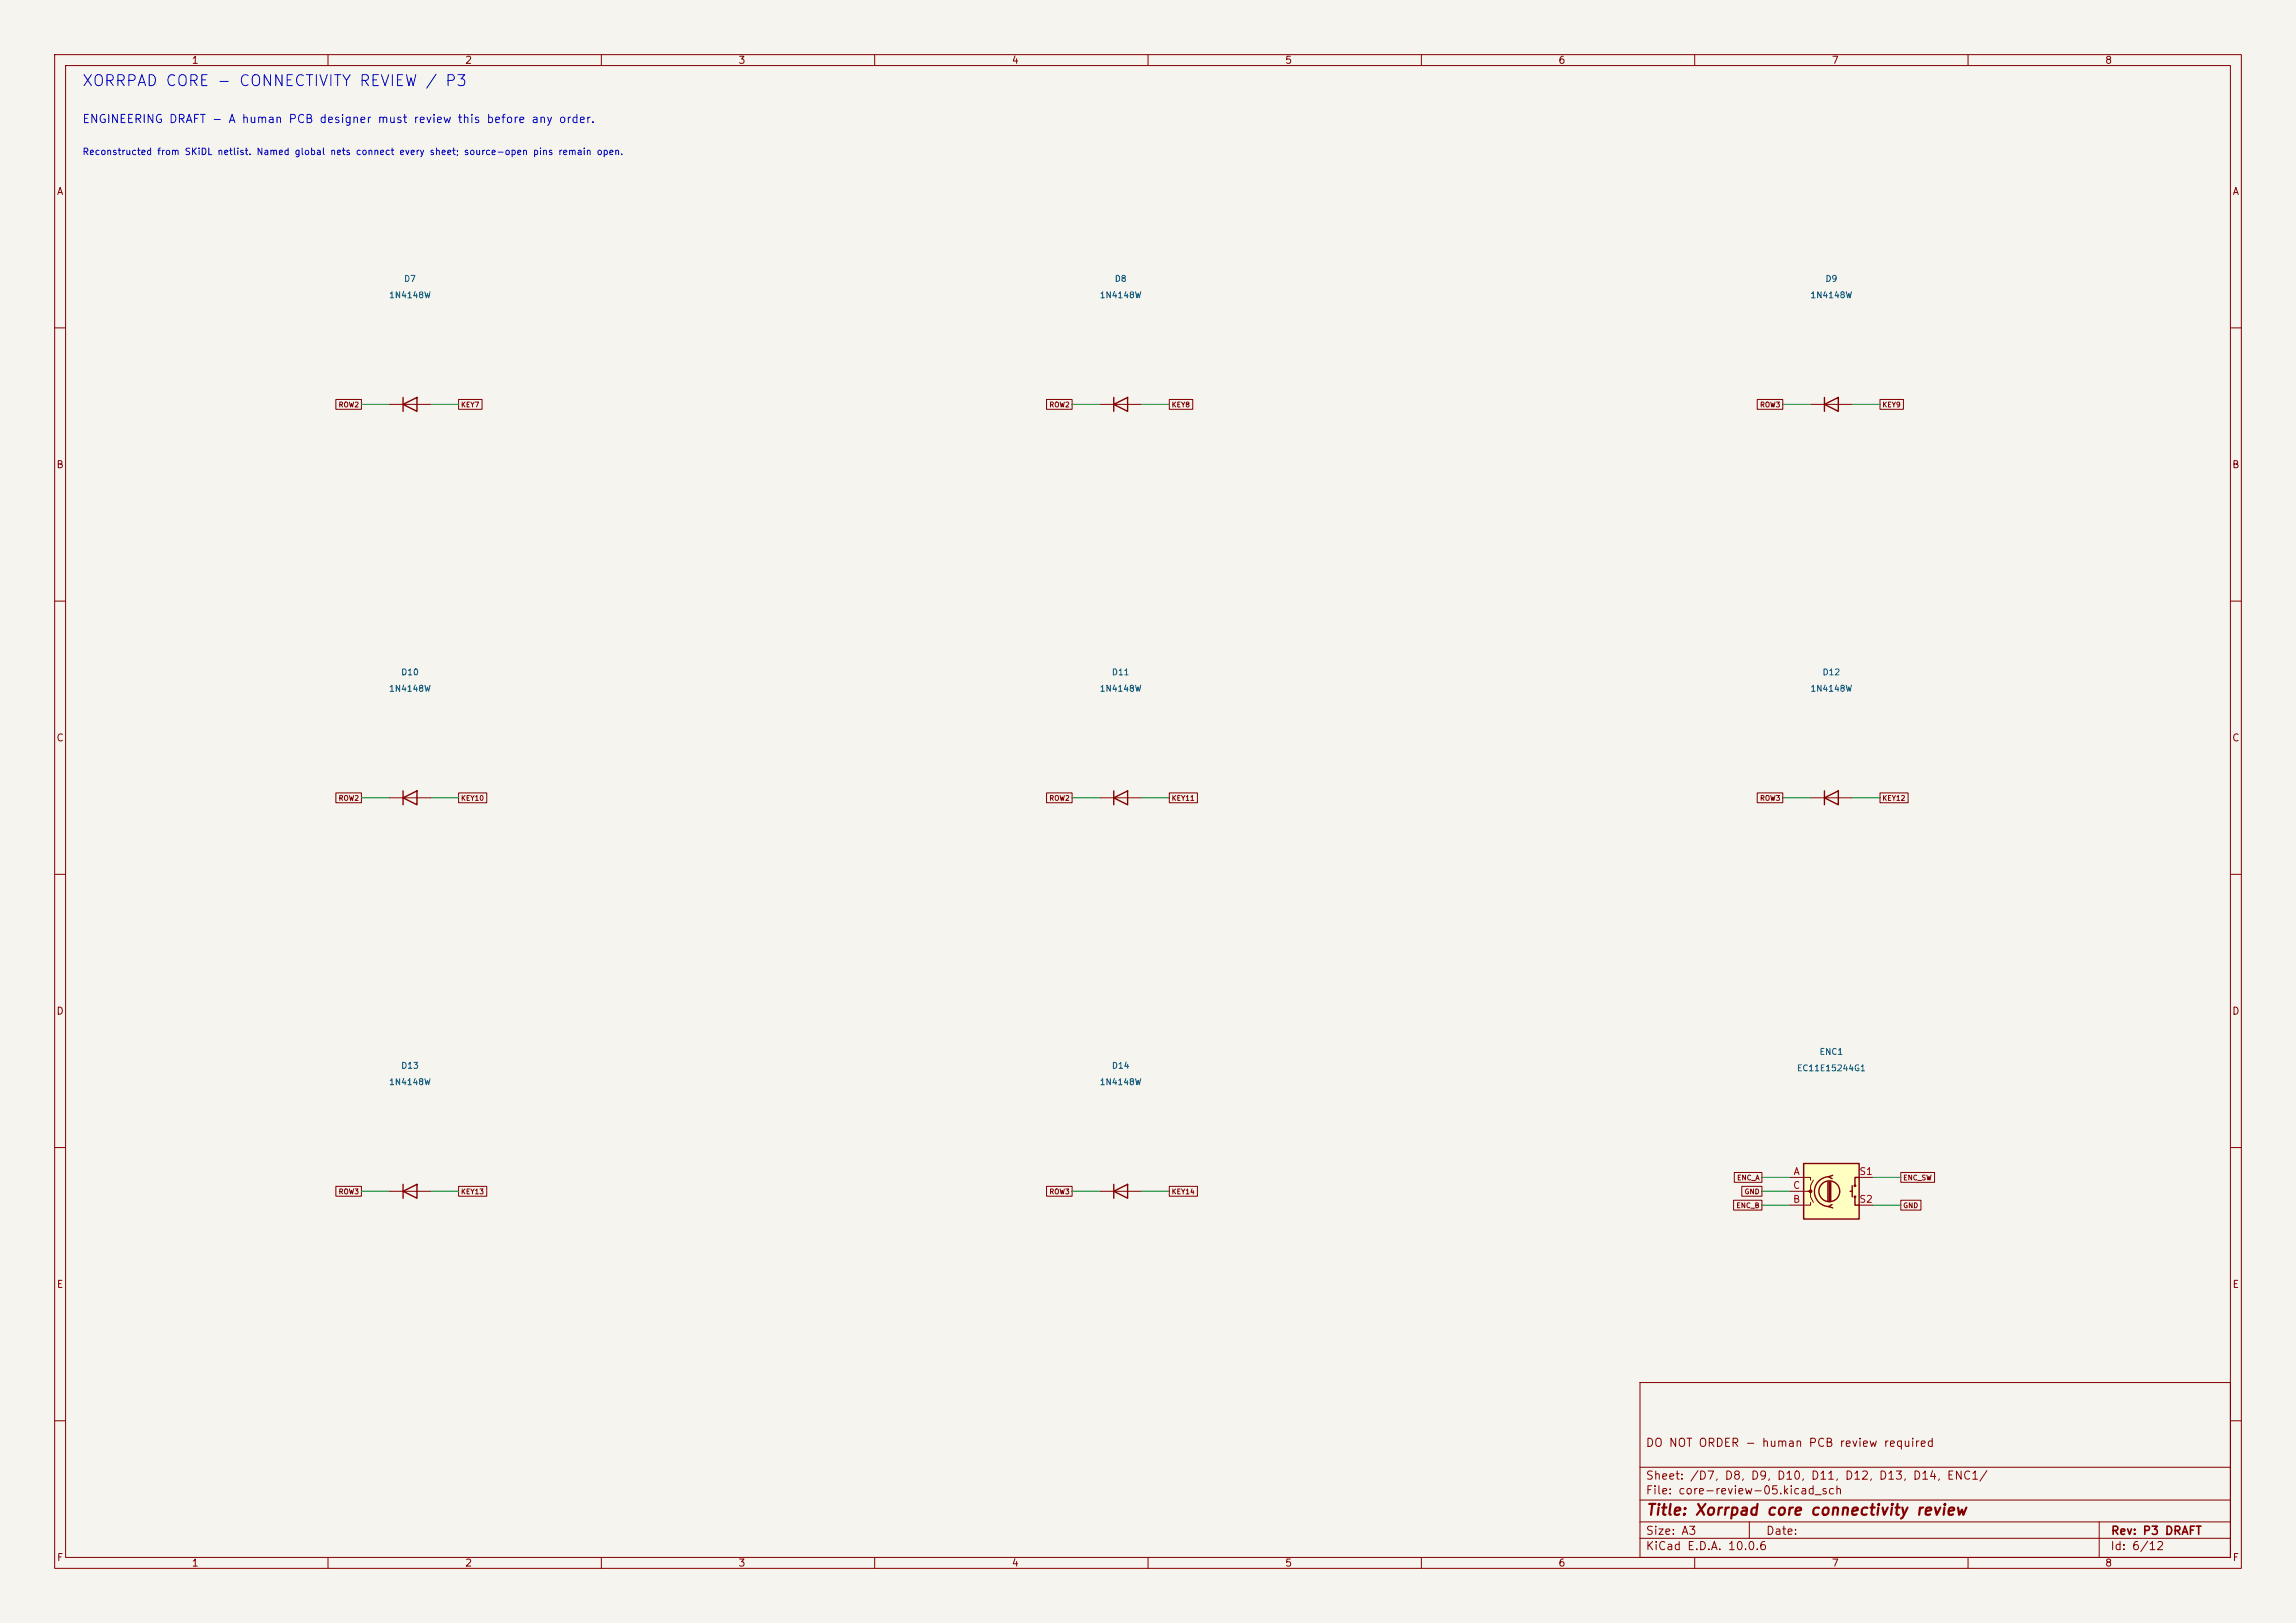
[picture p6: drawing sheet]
<svg xmlns="http://www.w3.org/2000/svg" width="420mm" height="297mm" viewBox="0 0 420 297" stroke-linecap="round" stroke-linejoin="round" font-family="sans-serif">
<defs><g id="words">
<text font-size="2" fill="#0000c2" x="14.9" y="16.3">XORRPAD CORE - CONNECTIVITY REVIEW / P3</text>
<text font-size="2" fill="#840000" x="301" y="277.8">Title: Xorrpad core connectivity review</text>
<text font-size="1.5" fill="#0000c2" x="15" y="22.9">ENGINEERING DRAFT - A human PCB designer must review this before any order.</text>
<g font-size="1.5" fill="#840000">
<text x="300.9" y="265.1">DO NOT ORDER - human PCB review required</text>
<text x="300.9" y="273.8">File: core-review-05.kicad_sch</text>
<text x="300.9" y="271.1">Sheet: /D7, D8, D9, D10, D11, D12, D13, D14, ENC1/</text>
<text x="300.9" y="281.2">Size: A3</text>
<text x="322.9" y="281.2">Date:</text>
<text x="386" y="281.2">Rev: P3 DRAFT</text>
<text x="300.9" y="284">KiCad E.D.A. 10.0.6</text>
<text x="385.9" y="284">Id: 6/12</text>
</g>
<g font-size="1.3" fill="#840000">
<text x="35" y="12">1</text>
<text x="85" y="12">2</text>
<text x="135" y="12">3</text>
<text x="185" y="12">4</text>
<text x="235" y="12">5</text>
<text x="285" y="12">6</text>
<text x="335" y="12">7</text>
<text x="385" y="12">8</text>
<text x="10.3" y="36">A</text>
<text x="408.3" y="36">A</text>
<text x="10.2" y="86">B</text>
<text x="408.2" y="86">B</text>
<text x="10.2" y="136">C</text>
<text x="408.2" y="136">C</text>
<text x="10.2" y="186">D</text>
<text x="408.2" y="186">D</text>
<text x="10.3" y="236">E</text>
<text x="408.3" y="236">E</text>
<text x="10.3" y="286">F</text>
<text x="35" y="287">1</text>
<text x="85" y="287">2</text>
<text x="135" y="287">3</text>
<text x="185" y="287">4</text>
<text x="235" y="287">5</text>
<text x="285" y="287">6</text>
<text x="335" y="287">7</text>
<text x="385" y="287">8</text>
<text x="408.3" y="286">F</text>
</g>
<g font-size="1.3" fill="#a90000">
<text x="328" y="215.3">A</text>
<text x="340" y="215.3">S1</text>
<text x="327.9" y="220.4">B</text>
<text x="327.9" y="217.9">C</text>
<text x="340" y="220.4">S2</text>
</g>
<text font-size="1.2" fill="#0000c2" x="15" y="28.7">Reconstructed from SKiDL netlist. Named global nets connect every sheet; source-open pins remain open.</text>
<g font-size="1.1" fill="#006464">
<text x="73.8" y="51.8">D7</text>
<text x="203.8" y="51.8">D8</text>
<text x="333.8" y="51.8">D9</text>
<text x="71.1" y="54.8">1N4148W</text>
<text x="201.1" y="54.8">1N4148W</text>
<text x="331.1" y="54.8">1N4148W</text>
<text x="73.3" y="123.8">D10</text>
<text x="203.3" y="123.8">D11</text>
<text x="333.3" y="123.8">D12</text>
<text x="71.1" y="126.8">1N4148W</text>
<text x="201.1" y="126.8">1N4148W</text>
<text x="331.1" y="126.8">1N4148W</text>
<text x="73.3" y="195.8">D13</text>
<text x="203.3" y="195.8">D14</text>
<text x="328.6" y="196.3">EC11E15244G1</text>
<text x="332.7" y="193.3">ENC1</text>
<text x="71.1" y="198.8">1N4148W</text>
<text x="201.1" y="198.8">1N4148W</text>
</g>
<g font-size=".9" fill="#840000">
<text x="61.9" y="74.7">ROW2</text>
<text x="84.2" y="74.7">KEY7</text>
<text x="191.9" y="74.7">ROW2</text>
<text x="214.2" y="74.7">KEY8</text>
<text x="321.9" y="74.7">ROW3</text>
<text x="344.2" y="74.7">KEY9</text>
<text x="61.9" y="146.7">ROW2</text>
<text x="84.2" y="146.7">KEY10</text>
<text x="191.9" y="146.7">ROW2</text>
<text x="214.2" y="146.7">KEY11</text>
<text x="321.9" y="146.7">ROW3</text>
<text x="344.2" y="146.7">KEY12</text>
<text x="61.9" y="218.7">ROW3</text>
<text x="84.2" y="218.7">KEY13</text>
<text x="191.9" y="218.7">ROW3</text>
<text x="214.2" y="218.7">KEY14</text>
<text x="317.5" y="221.3">ENC_B</text>
<text x="317.7" y="216.2">ENC_A</text>
<text x="319" y="218.7">GND</text>
<text x="348" y="221.3">GND</text>
<text x="348" y="216.2">ENC_SW</text>
</g>
</g></defs>
<path d="M0 0h420v297h-420z" fill="#f5f4ef" stroke="#f5f4ef" stroke-width=".18"/>
<g fill="none" stroke="#840000" stroke-width=".18">
<path d="M10 10h400v277h-400zM12 12h396v273h-396zM60 10v2M110 10v2M160 10v2M210 10v2M260 10v2M310 10v2M360 10v2M10 60h2M71.2 74h7.6M408 60h2"/>
<path d="M10 110h2M408 110h2M10 160h2M71.2 146h7.6M201.2 146h7.6M408 160h2M10 210h2M408 210h2M300 253h108v32h-108zM10 260h2M300 278.5h108M300 274.5h108"/>
<path d="M300 268.5h108M320 278.5v3M384 278.5v6.5M408 260h2M60 285v2M110 285v2M160 285v2M210 285v2M260 285v2M300 281.5h108M310 285v2M360 285v2"/>
</g>
<path d="M73.7 74l2.6-1.3v2.6zM73.7 72.7v2.6M73.7 146l2.6-1.3v2.6zM73.7 144.7v2.6M203.7 146l2.6-1.3v2.6zM203.7 144.7v2.6" fill="none" stroke="#840000" stroke-width=".25"/>
<path d="M329.9 212.9h10.2v10.2h-10.2z" fill="#ffffc2"/>
<g fill="none" stroke="#840000" stroke-width=".25">
<path d="M203.7 74l2.6-1.3v2.6zM203.7 72.7v2.6M333.7 74l2.6-1.3v2.6zM333.7 72.7v2.6M333.7 146l2.6-1.3v2.6zM333.7 144.7v2.6M73.7 218l2.6-1.3v2.6zM73.7 216.7v2.6M203.7 218l2.6-1.3v2.6zM203.7 216.7v2.6M329.9 212.9h10.2v10.2h-10.2zM334.4 216.2v3.6"/>
<path d="M334.6 216.2v3.6M334.6 215.3a2.73 2.73 0 0 0-2.7 2.8 2.73 2.73 0 0 0 2.7 2.7M334.9 216.2v3.6M335.3 215.1l-.8 .2 .6 .4M338.4 218h.4M338.8 217v2M339.3 219v1.5h.8M340.1 215.5h-.8v1.5M335.1 220.4l-.6 .4 .8 .2"/>
<circle cx="334.6" cy="218" r="1.91"/>
<circle cx="339.3" cy="219" r=".13"/>
<circle cx="339.3" cy="217" r=".13"/>
</g>
<g fill="none" stroke="#840000" stroke-width=".18">
<path d="M61.4 73.1h4.7v1.8h-4.7zM83.9 73.1h4.3v1.8h-4.3zM191.4 73.1h4.7v1.8h-4.7zM201.2 74h7.6M213.9 73.1h4.3v1.8h-4.3zM321.4 73.1h4.7v1.8h-4.7zM331.2 74h7.6M343.9 73.1h4.3v1.8h-4.3zM61.4 145.1h4.7v1.8h-4.7zM83.9 145.1h5.1v1.8h-5.1zM191.4 145.1h4.7v1.8h-4.7zM213.9 145.1h5.1v1.8h-5.1z"/>
<path d="M321.4 145.1h4.7v1.8h-4.7zM331.2 146h7.6M343.9 145.1h5.1v1.8h-5.1zM61.4 217.1h4.7v1.8h-4.7zM71.2 218h7.6M83.9 217.1h5.1v1.8h-5.1zM191.4 217.1h4.7v1.8h-4.7zM201.2 218h7.6M213.9 217.1h5.1v1.8h-5.1zM317.1 219.6h5.2v1.8h-5.2zM317.2 214.6h5.1v1.8h-5.1zM318.6 217.1h3.7v1.8h-3.7z"/>
<path d="M327.4 215.5h3.8v.5M327.4 218h3.8v1l.5 1M331.7 216l-.5 1v1h-.5M340.1 215.5h2.5M347.7 219.6h3.7v1.8h-3.7zM347.7 214.6h6.2v1.8h-6.2zM331.2 220v.5h-3.8M340.1 220.5h2.5"/>
</g>
<circle cx="331.2" cy="218" r=".25" fill="#840000" stroke="#840000" stroke-width=".18"/>
<g fill="none" stroke="#009600" stroke-width=".18">
<path d="M66.1 74h5.1M78.8 74h5.1M196.1 74h5.1M208.8 74h5.1M326.1 74h5.1M338.8 74h5.1M66.1 146h5.1M78.8 146h5.1M196.1 146h5.1M208.8 146h5.1M326.1 146h5.1M338.8 146h5.1"/>
<path d="M66.1 218h5.1M78.8 218h5.1M196.1 218h5.1M208.8 218h5.1M322.3 215.5h5.1M322.3 218h5.1M342.6 215.5h5.1M322.3 220.5h5.1M342.6 220.5h5.1"/>
</g>
<use href="#words"/>
</svg>
